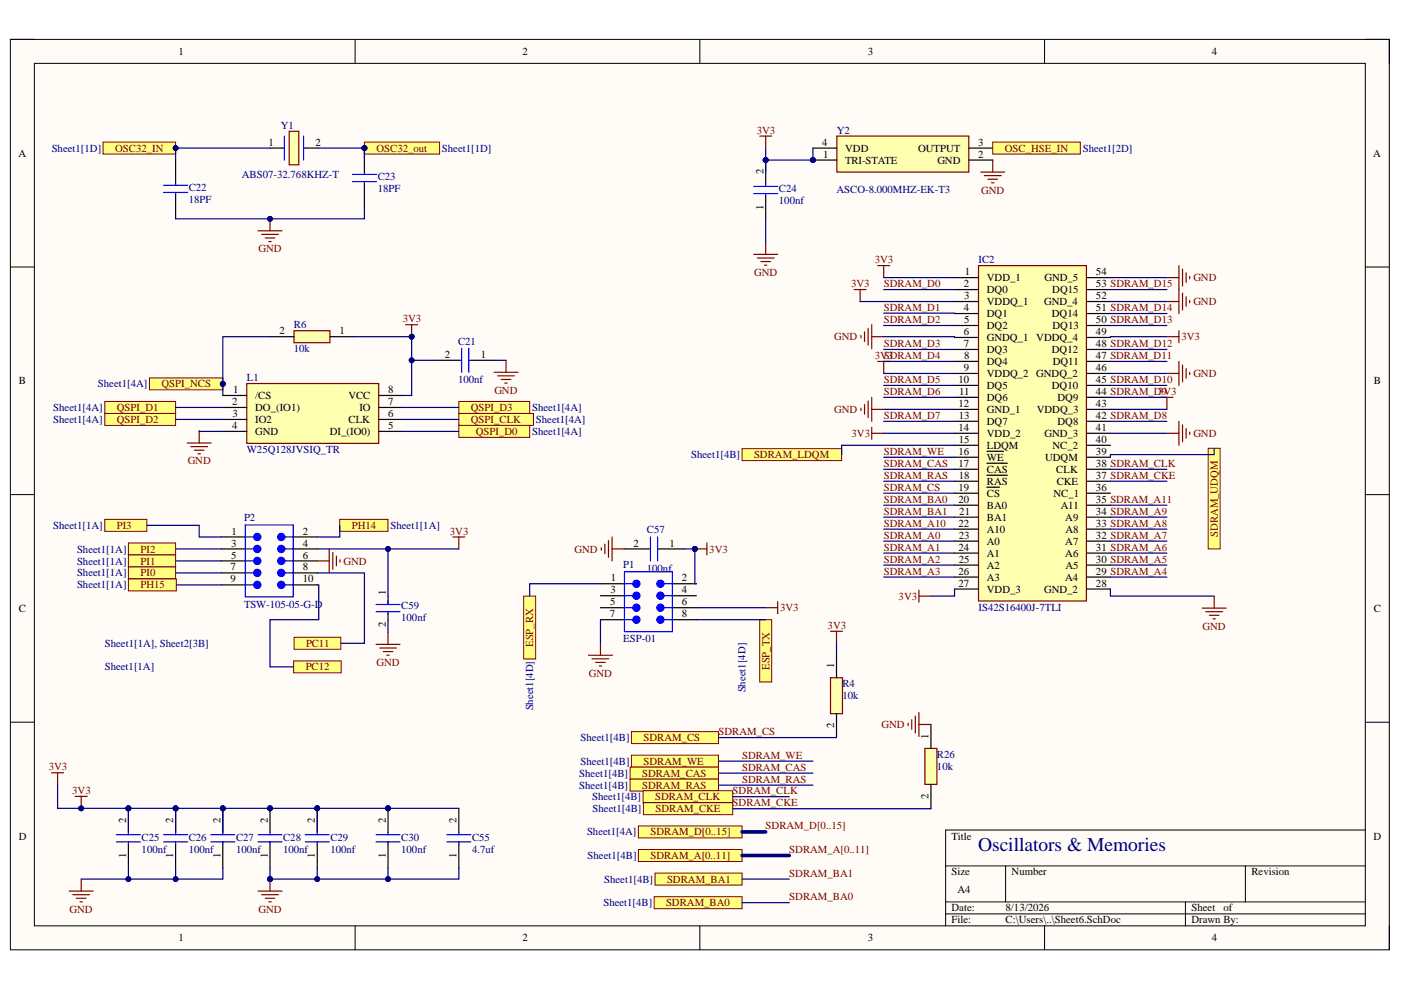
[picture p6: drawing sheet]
<svg xmlns="http://www.w3.org/2000/svg" width="297mm" height="210mm" viewBox="0 0 297 210" stroke-linecap="round" stroke-linejoin="round" font-family="sans-serif">
<defs><g id="words">
<text font-size="4.1" fill="#000080" x="207.4" y="180.5">Oscillators &amp; Memories</text>
<g font-size="2.3">
<text x="37.9" y="11.7">1</text>
<text x="110.8" y="11.7">2</text>
<text x="184" y="11.7">3</text>
<text x="256.9" y="11.7">4</text>
<text x="3.9" y="33.2">A</text>
<text x="56.9" y="30.9">1</text>
<text x="66.9" y="30.9">2</text>
<text x="174.3" y="30.9">4</text>
<text x="174.5" y="33.4">1</text>
<text x="179.2" y="34.7">TRI-STATE</text>
<text x="179.2" y="32.2">VDD</text>
<text x="194.6" y="32.2">OUTPUT</text>
<text x="198.7" y="34.7">GND</text>
<text x="207.4" y="33.4">2</text>
<text x="207.4" y="30.9">3</text>
<text x="291.2" y="33.2">A</text>
<text x="161.9" y="37" transform="rotate(-90 161.9 37)">2</text>
<text x="161.9" y="44.5" transform="rotate(-90 161.9 44.5)">1</text>
<text x="204.5" y="58.3">1</text>
<text x="209.2" y="59.6">VDD_1</text>
<text x="221.5" y="59.6">GND_5</text>
<text x="232.4" y="58.3">54</text>
<text x="204.4" y="60.9">2</text>
<text x="204.4" y="66">4</text>
<text x="204.5" y="63.4">3</text>
<text x="209.2" y="62.1">DQ0</text>
<text x="209.2" y="64.7">VDDQ_1</text>
<text x="221.4" y="64.7">GND_4</text>
<text x="223.1" y="62.1">DQ15</text>
<text x="232.4" y="60.9">53 SDRAM_D15</text>
<text x="232.4" y="63.4">52</text>
<text x="232.4" y="66">51 SDRAM_D14</text>
<text x="59.2" y="70.9">2</text>
<text x="72" y="70.9">1</text>
<text x="204.4" y="71">6</text>
<text x="204.4" y="68.5">5</text>
<text x="209.2" y="67.2">DQ1</text>
<text x="209.2" y="69.8">DQ2</text>
<text x="223" y="67.2">DQ14</text>
<text x="223.1" y="69.8">DQ13</text>
<text x="232.4" y="68.5">50 SDRAM_D13</text>
<text x="232.4" y="71">49</text>
<text x="94.3" y="75.9">2</text>
<text x="102" y="75.9">1</text>
<text x="204.4" y="73.6">7</text>
<text x="204.4" y="76.1">8</text>
<text x="209.2" y="72.3">GNDQ_1</text>
<text x="209.2" y="74.8">DQ3</text>
<text x="209.2" y="77.4">DQ4</text>
<text x="219.7" y="72.3">VDDQ_4</text>
<text x="223" y="74.8">DQ12</text>
<text x="223.2" y="77.4">DQ11</text>
<text x="232.4" y="73.6">48 SDRAM_D12</text>
<text x="232.4" y="76.1">47 SDRAM_D11</text>
<text x="4" y="81.5">B</text>
<text x="49.4" y="83.3">1</text>
<text x="82.3" y="83.3">8</text>
<text x="203.2" y="81.2">10</text>
<text x="203.4" y="83.7">11</text>
<text x="204.4" y="78.6">9</text>
<text x="209.2" y="79.9">VDDQ_2</text>
<text x="209.2" y="82.5">DQ5</text>
<text x="219.7" y="79.9">GNDQ_2</text>
<text x="223" y="82.5">DQ10</text>
<text x="232.4" y="78.6">46</text>
<text x="232.4" y="81.2">45 SDRAM_D10</text>
<text x="232.4" y="83.7">44 SDRAM_D9</text>
<text x="291.3" y="81.5">B</text>
<text x="49.2" y="85.9">2</text>
<text x="49.3" y="88.4">3</text>
<text x="54.1" y="84.6">/CS</text>
<text x="54.1" y="87.1">DO_(IO1)</text>
<text x="54.1" y="89.7">IO2</text>
<text x="73.9" y="84.6">VCC</text>
<text x="73.9" y="89.7">CLK</text>
<text x="76.2" y="87.1">IO</text>
<text x="82.3" y="85.9">7</text>
<text x="82.3" y="88.4">6</text>
<text x="203.2" y="86.3">12</text>
<text x="203.3" y="88.8">13</text>
<text x="209.2" y="85">DQ6</text>
<text x="209.2" y="87.5">GND_1</text>
<text x="219.8" y="87.5">VDDQ_3</text>
<text x="224.2" y="85">DQ9</text>
<text x="232.4" y="86.3">43</text>
<text x="232.4" y="88.8">42 SDRAM_D8</text>
<text x="49.2" y="90.9">4</text>
<text x="54.1" y="92.2">GND</text>
<text x="69.9" y="92.2">DI_(IO0)</text>
<text x="82.3" y="90.9">5</text>
<text x="203.2" y="91.4">14</text>
<text x="203.3" y="93.9">15</text>
<text x="209.2" y="90.1">DQ7</text>
<text x="209.2" y="92.6">VDD_2</text>
<text x="209.2" y="95.2">LDQM</text>
<text x="221.5" y="92.6">GND_3</text>
<text x="223.1" y="95.2">NC_2</text>
<text x="224.2" y="90.1">DQ8</text>
<text x="232.4" y="91.4">41</text>
<text x="232.4" y="93.9">40</text>
<text x="203.2" y="96.4">16</text>
<text x="203.2" y="99">17</text>
<text x="203.3" y="101.5">18</text>
<text x="209.2" y="97.7">WE</text>
<text x="209.2" y="100.2">CAS</text>
<text x="221.6" y="97.7">UDQM</text>
<text x="224" y="100.2">CLK</text>
<text x="232.4" y="96.4">39</text>
<text x="232.4" y="99">38 SDRAM_CLK</text>
<text x="232.4" y="101.5">37 SDRAM_CKE</text>
<text x="203.2" y="104.1">19</text>
<text x="203.2" y="106.6">20</text>
<text x="209.2" y="102.8">RAS</text>
<text x="209.2" y="105.3">CS</text>
<text x="209.2" y="107.9">BA0</text>
<text x="223.4" y="105.3">NC_1</text>
<text x="224" y="102.8">CKE</text>
<text x="224.9" y="107.9">A11</text>
<text x="232.4" y="104.1">36</text>
<text x="232.4" y="106.6">35 SDRAM_A11</text>
<text x="49.1" y="113.3">1</text>
<text x="64.2" y="113.3">2</text>
<text x="203.2" y="111.7">22</text>
<text x="203.4" y="109.1">21</text>
<text x="209.2" y="110.4">BA1</text>
<text x="209.2" y="112.9">A10</text>
<text x="225.9" y="110.4">A9</text>
<text x="225.9" y="112.9">A8</text>
<text x="232.4" y="109.1">34 SDRAM_A9</text>
<text x="232.4" y="111.7">33 SDRAM_A8</text>
<text x="49" y="118.4">5</text>
<text x="49" y="115.9">3</text>
<text x="64.2" y="118.4">6</text>
<text x="64.2" y="115.9">4</text>
<text x="134.3" y="115.9">2</text>
<text x="142" y="115.9">1</text>
<text x="203.2" y="116.7">24</text>
<text x="203.3" y="119.3">25</text>
<text x="203.3" y="114.2">23</text>
<text x="209.2" y="115.5">A0</text>
<text x="209.2" y="118">A1</text>
<text x="225.9" y="115.5">A7</text>
<text x="225.9" y="118">A6</text>
<text x="232.4" y="114.2">32 SDRAM_A7</text>
<text x="232.4" y="116.7">31 SDRAM_A6</text>
<text x="232.4" y="119.3">30 SDRAM_A5</text>
<text x="48.9" y="121">7</text>
<text x="48.9" y="123.5">9</text>
<text x="64.2" y="121">8</text>
<text x="64.2" y="123.5">10</text>
<text x="129.4" y="125.8">3</text>
<text x="129.5" y="123.2">1</text>
<text x="144.6" y="123.2">2</text>
<text x="144.6" y="125.8">4</text>
<text x="203.2" y="121.8">26</text>
<text x="203.2" y="124.4">27</text>
<text x="209.2" y="120.6">A2</text>
<text x="209.2" y="123.1">A3</text>
<text x="209.2" y="125.6">VDD_3</text>
<text x="221.4" y="125.6">GND_2</text>
<text x="225.8" y="123.1">A4</text>
<text x="225.9" y="120.6">A5</text>
<text x="232.4" y="121.8">29 SDRAM_A4</text>
<text x="232.4" y="124.4">28</text>
<text x="4" y="129.7">C</text>
<text x="81.8" y="126.1" transform="rotate(-90 81.8 126.1)">1</text>
<text x="129.3" y="130.9">7</text>
<text x="129.4" y="128.3">5</text>
<text x="144.6" y="128.3">6</text>
<text x="144.6" y="130.9">8</text>
<text x="291.3" y="129.7">C</text>
<text x="81.8" y="133" transform="rotate(-90 81.8 133)">2</text>
<text x="176.9" y="141.7" transform="rotate(-90 176.9 141.7)">1</text>
<text x="176.9" y="154.4" transform="rotate(-90 176.9 154.4)">2</text>
<text x="196.9" y="156.7" transform="rotate(-90 196.9 156.7)">1</text>
<text x="196.9" y="169.4" transform="rotate(-90 196.9 169.4)">2</text>
<text x="4" y="178">D</text>
<text x="26.7" y="174.4" transform="rotate(-90 26.7 174.4)">2</text>
<text x="36.7" y="174.4" transform="rotate(-90 36.7 174.4)">2</text>
<text x="46.7" y="174.4" transform="rotate(-90 46.7 174.4)">2</text>
<text x="56.8" y="174.4" transform="rotate(-90 56.8 174.4)">2</text>
<text x="66.8" y="174.4" transform="rotate(-90 66.8 174.4)">2</text>
<text x="81.8" y="174.4" transform="rotate(-90 81.8 174.4)">2</text>
<text x="96.8" y="174.4" transform="rotate(-90 96.8 174.4)">2</text>
<text x="201.7" y="178">Title</text>
<text x="291.2" y="178">D</text>
<text x="26.7" y="181.9" transform="rotate(-90 26.7 181.9)">1</text>
<text x="36.7" y="181.9" transform="rotate(-90 36.7 181.9)">1</text>
<text x="46.7" y="181.9" transform="rotate(-90 46.7 181.9)">1</text>
<text x="56.8" y="181.9" transform="rotate(-90 56.8 181.9)">1</text>
<text x="66.8" y="181.9" transform="rotate(-90 66.8 181.9)">1</text>
<text x="81.8" y="181.9" transform="rotate(-90 81.8 181.9)">1</text>
<text x="96.8" y="181.9" transform="rotate(-90 96.8 181.9)">1</text>
<text x="201.7" y="185.6">Size</text>
<text x="214.5" y="185.6">Number</text>
<text x="265.3" y="185.6">Revision</text>
<text x="203" y="189.4">A4</text>
<text x="201.7" y="193.2">Date:</text>
<text x="201.7" y="195.8">File:</text>
<text x="213.2" y="193.2">8/13/2026</text>
<text x="213.2" y="195.8">C:\Users\..\Sheet6.SchDoc</text>
<text x="252.6" y="193.2">Sheet</text>
<text x="252.6" y="195.8">Drawn By:</text>
<text x="259.4" y="193.2">of</text>
<text x="37.9" y="199.6">1</text>
<text x="110.8" y="199.6">2</text>
<text x="184" y="199.6">3</text>
<text x="256.9" y="199.6">4</text>
</g>
<g font-size="2.3" fill="#000080">
<text x="59.5" y="27.3">Y1</text>
<text x="177.4" y="28.4">Y2</text>
<text x="11" y="32.2">Sheet1[1D]</text>
<text x="93.7" y="32.2">Sheet1[1D]</text>
<text x="229.6" y="32.2">Sheet1[2D]</text>
<text x="40" y="40.5">C22</text>
<text x="51.3" y="37.8">ABS07-32.768KHZ-T</text>
<text x="80.1" y="38.2">C23</text>
<text x="80.1" y="40.8">18PF</text>
<text x="165.2" y="40.8">C24</text>
<text x="177.3" y="40.9">ASCO-8.000MHZ-EK-T3</text>
<text x="40" y="43.1">18PF</text>
<text x="165.2" y="43.3">100nf</text>
<text x="207.5" y="55.8">IC2</text>
<text x="62.3" y="69.6">R6</text>
<text x="62.3" y="74.7">10k</text>
<text x="97.1" y="73.1">C21</text>
<text x="20.8" y="82.2">Sheet1[4A]</text>
<text x="52.3" y="80.8">L1</text>
<text x="97.1" y="81.2">100nf</text>
<text x="11.3" y="87.1">Sheet1[4A]</text>
<text x="11.3" y="89.7">Sheet1[4A]</text>
<text x="112.8" y="87.1">Sheet1[4A]</text>
<text x="113.6" y="89.7">Sheet1[4A]</text>
<text x="112.8" y="92.2">Sheet1[4A]</text>
<text x="52.3" y="96">W25Q128JVSIQ_TR</text>
<text x="146.5" y="97.2">Sheet1[4B]</text>
<text x="11.3" y="112.1">Sheet1[1A]</text>
<text x="51.7" y="110.5">P2</text>
<text x="82.8" y="112.1">Sheet1[1A]</text>
<text x="137.1" y="113.1">C57</text>
<text x="16.3" y="117.2">Sheet1[1A]</text>
<text x="16.3" y="119.7">Sheet1[1A]</text>
<text x="16.3" y="122.2">Sheet1[1A]</text>
<text x="16.3" y="124.8">Sheet1[1A]</text>
<text x="132.2" y="120.4">P1</text>
<text x="137.1" y="121.2">100nf</text>
<text x="51.7" y="128.8">TSW-105-05-G-D</text>
<text x="85.1" y="129.2">C59</text>
<text x="85.1" y="131.7">100nf</text>
<text x="207.5" y="129.5">IS42S16400J-7TLI</text>
<text x="22.2" y="137.1">Sheet1[1A], Sheet2[3B]</text>
<text x="132.2" y="136.2">ESP-01</text>
<text x="22.2" y="142.1">Sheet1[1A]</text>
<text x="158.1" y="146.8" transform="rotate(-90 158.1 146.8)">Sheet1[4D]</text>
<text x="178.6" y="145.7">R4</text>
<text x="178.6" y="148.3">10k</text>
<text x="113.1" y="150.6" transform="rotate(-90 113.1 150.6)">Sheet1[4D]</text>
<text x="123.1" y="157.1">Sheet1[4B]</text>
<text x="198.7" y="160.7">R26</text>
<text x="122.8" y="164.7">Sheet1[4B]</text>
<text x="122.8" y="167.2">Sheet1[4B]</text>
<text x="123.1" y="162.1">Sheet1[4B]</text>
<text x="198.7" y="163.3">10k</text>
<text x="125.6" y="169.7">Sheet1[4B]</text>
<text x="125.6" y="172.2">Sheet1[4B]</text>
<text x="30" y="178.2">C25</text>
<text x="40" y="178.2">C26</text>
<text x="50" y="178.2">C27</text>
<text x="60" y="178.2">C28</text>
<text x="70.1" y="178.2">C29</text>
<text x="85.1" y="178.2">C30</text>
<text x="100.1" y="178.2">C55</text>
<text x="124.5" y="177.1">Sheet1[4A]</text>
<text x="30" y="180.8">100nf</text>
<text x="40" y="180.8">100nf</text>
<text x="50" y="180.8">100nf</text>
<text x="60" y="180.8">100nf</text>
<text x="70.1" y="180.8">100nf</text>
<text x="85.1" y="180.8">100nf</text>
<text x="100.1" y="180.8">4.7uf</text>
<text x="124.6" y="182.2">Sheet1[4B]</text>
<text x="128.1" y="187.1">Sheet1[4B]</text>
<text x="127.9" y="192.1">Sheet1[4B]</text>
</g>
<g font-size="2.3" fill="#800000">
<text x="160.5" y="28.4">3V3</text>
<text x="24.4" y="32.2">OSC32_IN</text>
<text x="79.8" y="32.2">OSC32_out</text>
<text x="213" y="32.2">OSC_HSE_IN</text>
<text x="208" y="41">GND</text>
<text x="54.8" y="53.5">GND</text>
<text x="159.9" y="58.5">GND</text>
<text x="185.5" y="55.8">3V3</text>
<text x="253" y="59.6">GND</text>
<text x="180.5" y="60.9">3V3</text>
<text x="187.4" y="60.9">SDRAM_D0</text>
<text x="187.4" y="65.9">SDRAM_D1</text>
<text x="253" y="64.7">GND</text>
<text x="85.4" y="68.3">3V3</text>
<text x="187.4" y="68.5">SDRAM_D2</text>
<text x="176.9" y="72.1">GND</text>
<text x="185.5" y="76.1">3V3</text>
<text x="187.4" y="73.6">SDRAM_D3</text>
<text x="187.4" y="76.1">SDRAM_D4</text>
<text x="250.5" y="72.1">3V3</text>
<text x="34.2" y="82.2">QSPI_NCS</text>
<text x="104.8" y="83.5">GND</text>
<text x="187.4" y="81.2">SDRAM_D5</text>
<text x="187.4" y="83.7">SDRAM_D6</text>
<text x="245.5" y="83.7">3V3</text>
<text x="253" y="79.9">GND</text>
<text x="24.7" y="87.1">QSPI_D1</text>
<text x="24.7" y="89.7">QSPI_D2</text>
<text x="99.8" y="87.1">QSPI_D3</text>
<text x="99.8" y="89.7">QSPI_CLK</text>
<text x="176.9" y="87.5">GND</text>
<text x="187.4" y="88.8">SDRAM_D7</text>
<text x="100.9" y="92.2">QSPI_D0</text>
<text x="180.5" y="92.6">3V3</text>
<text x="253" y="92.6">GND</text>
<text x="39.8" y="98.5">GND</text>
<text x="159.9" y="97.2">SDRAM_LDQM</text>
<text x="187.4" y="101.5">SDRAM_RAS</text>
<text x="187.4" y="99">SDRAM_CAS</text>
<text x="187.4" y="96.4">SDRAM_WE</text>
<text x="187.4" y="106.6">SDRAM_BA0</text>
<text x="187.4" y="104.1">SDRAM_CS</text>
<text x="24.7" y="112.1">PI3</text>
<text x="74.6" y="112.1">PH14</text>
<text x="95.4" y="113.3">3V3</text>
<text x="187.4" y="111.7">SDRAM_A10</text>
<text x="187.4" y="109.1">SDRAM_BA1</text>
<text x="258.2" y="113.9" transform="rotate(-90 258.2 113.9)">SDRAM_UDQM</text>
<text x="29.8" y="117.2">PI2</text>
<text x="29.8" y="119.7">PI1</text>
<text x="72.8" y="119.7">GND</text>
<text x="121.8" y="117.2">GND</text>
<text x="150.4" y="117.2">3V3</text>
<text x="187.4" y="114.2">SDRAM_A0</text>
<text x="187.4" y="116.7">SDRAM_A1</text>
<text x="187.4" y="119.3">SDRAM_A2</text>
<text x="29.8" y="122.2">PI0</text>
<text x="29.8" y="124.8">PH15</text>
<text x="187.4" y="121.8">SDRAM_A3</text>
<text x="165.4" y="129.6">3V3</text>
<text x="190.5" y="127.1">3V3</text>
<text x="64.9" y="137.1">PC11</text>
<text x="113.1" y="137.2" transform="rotate(-90 113.1 137.2)">ESP_RX</text>
<text x="175.5" y="133.3">3V3</text>
<text x="255" y="133.5">GND</text>
<text x="64.8" y="142.1">PC12</text>
<text x="79.8" y="141.2">GND</text>
<text x="124.9" y="143.5">GND</text>
<text x="163.1" y="142" transform="rotate(-90 163.1 142)">ESP_TX</text>
<text x="152.3" y="155.9">SDRAM_CS</text>
<text x="186.9" y="154.3">GND</text>
<text x="136.4" y="157.1">SDRAM_CS</text>
<text x="157.3" y="160.9">SDRAM_WE</text>
<text x="10.3" y="163.3">3V3</text>
<text x="136.1" y="164.7">SDRAM_CAS</text>
<text x="136.1" y="167.2">SDRAM_RAS</text>
<text x="136.4" y="162.1">SDRAM_WE</text>
<text x="157.3" y="166">SDRAM_RAS</text>
<text x="157.3" y="163.4">SDRAM_CAS</text>
<text x="15.3" y="168.3">3V3</text>
<text x="138.9" y="169.7">SDRAM_CLK</text>
<text x="139" y="172.2">SDRAM_CKE</text>
<text x="155.3" y="171">SDRAM_CKE</text>
<text x="155.3" y="168.4">SDRAM_CLK</text>
<text x="137.9" y="177.1">SDRAM_D[0..15]</text>
<text x="162.3" y="175.9">SDRAM_D[0..15]</text>
<text x="137.9" y="182.2">SDRAM_A[0..11]</text>
<text x="167.4" y="185.9">SDRAM_BA1</text>
<text x="167.4" y="180.9">SDRAM_A[0..11]</text>
<text x="141.4" y="187.1">SDRAM_BA1</text>
<text x="167.4" y="190.9">SDRAM_BA0</text>
<text x="14.8" y="193.5">GND</text>
<text x="54.8" y="193.5">GND</text>
<text x="141.2" y="192.1">SDRAM_BA0</text>
</g>
</g></defs>
<path d="M2.2 8.4h292.4v193h-292.4z" fill-rule="evenodd" fill="#fffcf8"/>
<path d="M2.2 8.4h292.4v193h-292.4z" fill="none" stroke="#000" stroke-width=".21"/>
<path d="M7.3 13.4h282.2v182.9h-282.2z" fill-rule="evenodd" fill="#fffcf8"/>
<g fill="none" stroke="#000" stroke-width=".21">
<path d="M2.2 8.4h5.1M7.3 13.4h282.2v182.9h-282.2zM75.3 8.4v5M148.4 8.4v5M221.5 8.4v5M289.5 8.4h5.1v5M2.2 56.6h5.1M289.5 56.6h5.1M2.2 104.9h5.1M289.5 104.9h5.1M2.2 153.1h5.1M289.5 153.1h5.1"/>
<path d="M289.5 176h-89v20.3M75.3 196.3v5.1M148.4 196.3v5.1M200.5 183.6h89M200.5 191.2h89M200.5 193.8h89M213.2 183.6v7.6M221.5 196.3v5.1M251.3 191.2v5.1M264 183.6v7.6M294.6 196.3v5.1"/>
</g>
<path d="M61.3 27.8h2v7.1h-2z" fill-rule="evenodd" fill="#ffffb0"/>
<path d="M61.3 27.8h2v7.1h-2z" fill="none" stroke="#800000" stroke-width=".25"/>
<path d="M57.2 31.4h2.6M64.9 31.4h2.5" fill="none" stroke="#000" stroke-width=".25"/>
<path d="M59.8 31.4h.5M60.3 28.9v5M64.4 28.9v5M64.4 31.4h.5" fill="none" stroke="#00f" stroke-width=".25"/>
<circle cx="172.3" cy="33.9" r=".51" fill="#000080"/>
<circle cx="172.3" cy="33.9" r=".51" fill="none" stroke="#000080" stroke-width=".21"/>
<path d="M177.4 28.9h28v7.6h-28z" fill-rule="evenodd" fill="#ffffb0"/>
<path d="M177.4 28.9h28v7.6h-28z" fill="none" stroke="#800000" stroke-width=".25"/>
<path d="M172.4 33.9h5" fill="none" stroke="#000" stroke-width=".25"/>
<circle cx="172.3" cy="33.9" r=".51" fill="#000080"/>
<circle cx="172.3" cy="33.9" r=".51" fill="none" stroke="#000080" stroke-width=".21"/>
<path d="M172.4 31.4h5M205.4 33.9h5.1M205.4 31.4h5.1" fill="none" stroke="#000" stroke-width=".25"/>
<path d="M207.5 56.3h22.8v71.1h-22.8z" fill-rule="evenodd" fill="#ffffb0"/>
<path d="M207.5 56.3h22.8v71.1h-22.8z" fill="none" stroke="#800000" stroke-width=".25"/>
<g fill="none" stroke="#000" stroke-width=".25">
<path d="M202.4 58.9h5.1M230.3 58.9h5.1M202.4 61.4h5.1M202.4 63.9h5.1M202.4 66.5h5.1M202.4 69h5.1M202.4 71.5h5.1M202.4 74.1h5.1M202.4 76.6h5.1M202.4 79.2h5.1M230.3 61.4h5.1M230.3 63.9h5.1"/>
<path d="M230.3 66.5h5.1M230.3 69h5.1M230.3 71.5h5.1M230.3 74.1h5.1M230.3 76.6h5.1M230.3 79.2h5.1M202.4 81.7h5.1M202.4 84.2h5.1M202.4 86.8h5.1M202.4 89.3h5.1M202.4 91.9h5.1M202.4 94.4h5.1"/>
<path d="M202.4 97h5.1M202.4 99.5h5.1M209.2 95.7h3.6M209.2 98.2h4.4M230.3 81.7h5.1M230.3 84.2h5.1M230.3 86.8h5.1M230.3 89.3h5.1M230.3 91.9h5.1M230.3 94.4h5.1M230.3 97h5.1M230.3 99.5h5.1"/>
<path d="M202.4 102h5.1M202.4 104.6h5.1M202.4 107.1h5.1M202.4 109.7h5.1M202.4 112.2h5.1M202.4 114.7h5.1M202.4 117.3h5.1M202.4 119.8h5.1M209.2 100.8h4.4M209.2 103.3h2.7M230.3 102h5.1M230.3 104.6h5.1"/>
<path d="M230.3 107.1h5.1M230.3 109.7h5.1M230.3 112.2h5.1M230.3 114.7h5.1M230.3 117.3h5.1M230.3 119.8h5.1M202.4 122.4h5.1M202.4 124.9h5.1M230.3 122.4h5.1M230.3 124.9h5.1"/>
</g>
<path d="M138.9 185.1h18.4v2.6h-18.4z" fill-rule="evenodd" fill="#ffff80"/>
<path d="M138.9 185.1h18.4v2.6h-18.4z" fill="none" stroke="#800000" stroke-width=".21"/>
<path d="M138.7 190.1h18.6v2.6h-18.6z" fill-rule="evenodd" fill="#ffff80"/>
<path d="M138.7 190.1h18.6v2.6h-18.6z" fill="none" stroke="#800000" stroke-width=".21"/>
<path d="M133.9 160.1h18.4v2.6h-18.4z" fill-rule="evenodd" fill="#ffff80"/>
<path d="M133.9 160.1h18.4v2.6h-18.4z" fill="none" stroke="#800000" stroke-width=".21"/>
<path d="M133.6 162.7h18.7v2.5h-18.7z" fill-rule="evenodd" fill="#ffff80"/>
<path d="M133.6 162.7h18.7v2.5h-18.7z" fill="none" stroke="#800000" stroke-width=".21"/>
<path d="M133.6 165.2h18.7v2.5h-18.7z" fill-rule="evenodd" fill="#ffff80"/>
<path d="M133.6 165.2h18.7v2.5h-18.7z" fill="none" stroke="#800000" stroke-width=".21"/>
<path d="M157.3 95.1h21.1v2.6h-21.1z" fill-rule="evenodd" fill="#ffff80"/>
<path d="M157.3 95.1h21.1v2.6h-21.1z" fill="none" stroke="#800000" stroke-width=".21"/>
<path d="M256.2 95h2.5v21.4h-2.5z" fill-rule="evenodd" fill="#ffff80"/>
<path d="M256.2 95h2.5v21.4h-2.5z" fill="none" stroke="#800000" stroke-width=".21"/>
<path d="M136.3 167.7h19.1v2.5h-19.1z" fill-rule="evenodd" fill="#ffff80"/>
<path d="M136.3 167.7h19.1v2.5h-19.1z" fill="none" stroke="#800000" stroke-width=".21"/>
<path d="M136.4 170.2h19v2.5h-19z" fill-rule="evenodd" fill="#ffff80"/>
<path d="M136.4 170.2h19v2.5h-19z" fill="none" stroke="#800000" stroke-width=".21"/>
<path d="M133.9 155.1h18.4v2.6h-18.4z" fill-rule="evenodd" fill="#ffff80"/>
<path d="M133.9 155.1h18.4v2.6h-18.4z" fill="none" stroke="#800000" stroke-width=".21"/>
<path d="M135.3 175.1h22v2.6h-22z" fill-rule="evenodd" fill="#ffff80"/>
<path d="M135.3 175.1h22v2.6h-22z" fill="none" stroke="#800000" stroke-width=".21"/>
<path d="M135.3 180.1h22v2.6h-22z" fill-rule="evenodd" fill="#ffff80"/>
<path d="M135.3 180.1h22v2.6h-22z" fill="none" stroke="#800000" stroke-width=".21"/>
<path d="M10.9 163.8h2.6M12.2 163.8v2.6M14.7 188.9h5.1M15.4 189.7h3.6M16.2 190.4h2M17 191.2h.5M17.2 186.4v2.5M54.7 188.9h5.1M55.5 189.7h3.5M56.2 190.4h2.1M57 191.2h.5M57.2 186.4v2.5" fill="none" stroke="#800000" stroke-width=".25"/>
<circle cx="57.3" cy="186.4" r=".51" fill="#000080"/>
<circle cx="57.3" cy="186.4" r=".51" fill="none" stroke="#000080" stroke-width=".21"/>
<path d="M15.9 168.8h2.6M17.2 168.8v2.6" fill="none" stroke="#800000" stroke-width=".25"/>
<circle cx="17.2" cy="171.4" r=".51" fill="#000080"/>
<circle cx="17.2" cy="171.4" r=".51" fill="none" stroke="#000080" stroke-width=".21"/>
<path d="M54.7 48.9h5.1M55.5 49.7h3.5M56.2 50.5h2.1M57 51.2h.5M57.2 46.4v2.5" fill="none" stroke="#800000" stroke-width=".25"/>
<circle cx="57.2" cy="46.4" r=".51" fill="#000080"/>
<circle cx="57.2" cy="46.4" r=".51" fill="none" stroke="#000080" stroke-width=".21"/>
<path d="M21.8 30.1h15.4v2.6h-15.4z" fill-rule="evenodd" fill="#ffff80"/>
<path d="M21.8 30.1h15.4v2.6h-15.4z" fill="none" stroke="#800000" stroke-width=".21"/>
<circle cx="37.2" cy="31.4" r=".51" fill="#000080"/>
<circle cx="37.2" cy="31.4" r=".51" fill="none" stroke="#000080" stroke-width=".21"/>
<path d="M77.3 30.1h15.9v2.6h-15.9z" fill-rule="evenodd" fill="#ffff80"/>
<path d="M77.3 30.1h15.9v2.6h-15.9z" fill="none" stroke="#800000" stroke-width=".21"/>
<circle cx="77.3" cy="31.4" r=".51" fill="#000080"/>
<circle cx="77.3" cy="31.4" r=".51" fill="none" stroke="#000080" stroke-width=".21"/>
<path d="M210.5 30.1h18.6v2.6h-18.6z" fill-rule="evenodd" fill="#ffff80"/>
<path d="M210.5 30.1h18.6v2.6h-18.6z" fill="none" stroke="#800000" stroke-width=".21"/>
<path d="M161.1 28.9h2.5M162.3 28.9v2.5M207.9 36.5h5.1M208.7 37.2h3.6M209.5 38h2M210.2 38.8h.5M210.5 33.9v2.6M159.8 53.9h5.1M160.6 54.7h3.5M161.3 55.5h2.1M162.1 56.2h.5M162.3 51.4v2.5" fill="none" stroke="#800000" stroke-width=".25"/>
<path d="M140.8 126.3h1.8" fill="none" stroke="#00f" stroke-width=".25"/>
<circle cx="140" cy="126.3" r=".76" fill="#00f"/>
<g fill="none" stroke="#00f" stroke-width=".25">
<path d="M140.8 123.8h1.8"/>
<circle cx="140" cy="126.3" r=".76"/>
</g>
<circle cx="140" cy="123.8" r=".76" fill="#00f"/>
<g fill="none" stroke="#00f" stroke-width=".25">
<path d="M140.8 128.8h1.8"/>
<circle cx="140" cy="123.8" r=".76"/>
</g>
<path d="M127.3 126.3h5.1M127.3 123.8h5.1M142.6 123.8h5" fill="none" stroke="#000" stroke-width=".25"/>
<circle cx="140" cy="128.8" r=".76" fill="#00f"/>
<g fill="none" stroke="#00f" stroke-width=".25">
<path d="M140.8 131.4h1.8"/>
<circle cx="140" cy="128.8" r=".76"/>
</g>
<path d="M127.3 128.8h5.1M127.3 131.4h5.1M142.6 128.8h5M142.6 126.3h5M142.6 131.4h5" fill="none" stroke="#000" stroke-width=".25"/>
<circle cx="140" cy="131.4" r=".76" fill="#00f"/>
<g fill="none" stroke="#00f" stroke-width=".25">
<path d="M132.4 128.8h1.8"/>
<circle cx="140" cy="131.4" r=".76"/>
</g>
<circle cx="134.9" cy="128.8" r=".76" fill="#00f"/>
<g fill="none" stroke="#00f" stroke-width=".25">
<path d="M132.4 131.4h1.8"/>
<circle cx="134.9" cy="128.8" r=".76"/>
</g>
<circle cx="134.9" cy="131.4" r=".76" fill="#00f"/>
<g fill="none" stroke="#00f" stroke-width=".25">
<path d="M132.4 126.3h1.8"/>
<circle cx="134.9" cy="131.4" r=".76"/>
</g>
<circle cx="134.9" cy="126.3" r=".76" fill="#00f"/>
<g fill="none" stroke="#00f" stroke-width=".25">
<path d="M132.4 123.8h1.8"/>
<circle cx="134.9" cy="126.3" r=".76"/>
</g>
<circle cx="134.9" cy="123.8" r=".76" fill="#00f"/>
<g fill="none" stroke="#00f" stroke-width=".25">
<path d="M132.4 121.2h10.2v12.7h-10.2z"/>
<circle cx="134.9" cy="123.8" r=".76"/>
</g>
<path d="M147.3 116.4h2.6M149.9 115.1v2.6" fill="none" stroke="#800000" stroke-width=".25"/>
<circle cx="147.3" cy="116.4" r=".51" fill="#000080"/>
<circle cx="147.3" cy="116.4" r=".51" fill="none" stroke="#000080" stroke-width=".21"/>
<path d="M124.8 138.9h5M125.5 139.7h3.6M127.3 136.4v2.5M162.3 128.8h2.6M164.9 127.6v2.5M126.3 140.5h2M127.1 141.2h.5" fill="none" stroke="#800000" stroke-width=".25"/>
<path d="M111 126.4h2.6v13.3h-2.6z" fill-rule="evenodd" fill="#ffff80"/>
<path d="M111 126.4h2.6v13.3h-2.6z" fill="none" stroke="#800000" stroke-width=".21"/>
<path d="M161.1 131.4h2.5v13.2h-2.5z" fill-rule="evenodd" fill="#ffff80"/>
<path d="M161.1 131.4h2.5v13.2h-2.5z" fill="none" stroke="#800000" stroke-width=".21"/>
<path d="M127.5 116.1v.5M128.2 115.4v2M129 114.6v3.6M129.8 113.9v5M129.8 116.4h2.5" fill="none" stroke="#800000" stroke-width=".25"/>
<path d="M27.2 115.1h10v2.6h-10z" fill-rule="evenodd" fill="#ffff80"/>
<path d="M27.2 115.1h10v2.6h-10z" fill="none" stroke="#800000" stroke-width=".21"/>
<path d="M27.2 117.7h10v2.5h-10z" fill-rule="evenodd" fill="#ffff80"/>
<path d="M27.2 117.7h10v2.5h-10z" fill="none" stroke="#800000" stroke-width=".21"/>
<path d="M27.2 120.2h10v2.5h-10z" fill-rule="evenodd" fill="#ffff80"/>
<path d="M27.2 120.2h10v2.5h-10z" fill="none" stroke="#800000" stroke-width=".21"/>
<path d="M27.2 122.7h10.2v2.6h-10.2z" fill-rule="evenodd" fill="#ffff80"/>
<path d="M27.2 122.7h10.2v2.6h-10.2z" fill="none" stroke="#800000" stroke-width=".21"/>
<path d="M72 110.1h10.3v2.6h-10.3z" fill-rule="evenodd" fill="#ffff80"/>
<path d="M72 110.1h10.3v2.6h-10.3z" fill="none" stroke="#800000" stroke-width=".21"/>
<path d="M22.2 110.1h8.9v2.6h-8.9z" fill-rule="evenodd" fill="#ffff80"/>
<path d="M22.2 110.1h8.9v2.6h-8.9z" fill="none" stroke="#800000" stroke-width=".21"/>
<path d="M96 113.9h2.6M97.3 113.9v2.5M79.7 136.6h5.1M80.5 137.4h3.6M81.3 138.2h2M82 138.9h.5M82.3 134.1v2.5" fill="none" stroke="#800000" stroke-width=".25"/>
<path d="M62.3 140.1h10v2.6h-10z" fill-rule="evenodd" fill="#ffff80"/>
<path d="M62.3 140.1h10v2.6h-10z" fill="none" stroke="#800000" stroke-width=".21"/>
<path d="M62.4 135.1h9.9v2.6h-9.9z" fill-rule="evenodd" fill="#ffff80"/>
<path d="M62.4 135.1h9.9v2.6h-9.9z" fill="none" stroke="#800000" stroke-width=".21"/>
<path d="M46.9 113.9h5.1M46.9 118.9h5.1M46.9 116.4h5.1M62.2 113.9h5.1M62.2 118.9h5.1M62.2 116.4h5.1M46.9 121.5h5.1M46.9 124h5.1M62.2 121.5h5.1M62.2 124h5.1" fill="none" stroke="#000" stroke-width=".25"/>
<path d="M52 113.9h1.8" fill="none" stroke="#00f" stroke-width=".25"/>
<circle cx="54.5" cy="113.8" r=".76" fill="#00f"/>
<g fill="none" stroke="#00f" stroke-width=".25">
<path d="M52 111.3h10.2v15.2h-10.2zM60.4 113.9h1.8"/>
<circle cx="54.5" cy="113.8" r=".76"/>
</g>
<circle cx="59.6" cy="113.8" r=".76" fill="#00f"/>
<g fill="none" stroke="#00f" stroke-width=".25">
<path d="M52 116.4h1.8M52 118.9h1.8M60.4 116.4h1.8M60.4 118.9h1.8M52 121.5h1.8M60.4 121.5h1.8"/>
<circle cx="59.6" cy="113.8" r=".76"/>
</g>
<circle cx="54.5" cy="116.4" r=".76" fill="#00f"/>
<circle cx="54.5" cy="116.4" r=".76" fill="none" stroke="#00f" stroke-width=".25"/>
<circle cx="59.6" cy="116.4" r=".76" fill="#00f"/>
<circle cx="59.6" cy="116.4" r=".76" fill="none" stroke="#00f" stroke-width=".25"/>
<circle cx="54.5" cy="118.9" r=".76" fill="#00f"/>
<circle cx="54.5" cy="118.9" r=".76" fill="none" stroke="#00f" stroke-width=".25"/>
<circle cx="59.6" cy="118.9" r=".76" fill="#00f"/>
<circle cx="59.6" cy="118.9" r=".76" fill="none" stroke="#00f" stroke-width=".25"/>
<circle cx="54.5" cy="121.5" r=".76" fill="#00f"/>
<circle cx="54.5" cy="121.5" r=".76" fill="none" stroke="#00f" stroke-width=".25"/>
<circle cx="59.6" cy="121.5" r=".76" fill="#00f"/>
<g fill="none" stroke="#00f" stroke-width=".25">
<path d="M52 124h1.8M60.4 124h1.8"/>
<circle cx="59.6" cy="121.5" r=".76"/>
</g>
<circle cx="54.5" cy="124" r=".76" fill="#00f"/>
<circle cx="54.5" cy="124" r=".76" fill="none" stroke="#00f" stroke-width=".25"/>
<circle cx="59.6" cy="124" r=".76" fill="#00f"/>
<g fill="none" stroke="#00f" stroke-width=".25">
<path d="M79.7 128.2h5.1M79.7 129.7h5.1M82.3 127.4v.8M82.3 129.9v.3"/>
<circle cx="59.6" cy="124" r=".76"/>
</g>
<path d="M67.3 118.9h2.5M69.8 116.4v5.1M70.6 117.2v3.5M71.3 117.9v2M72.1 118.7v.5" fill="none" stroke="#800000" stroke-width=".25"/>
<path d="M82.3 126.4v1.8M82.3 129.9v1.6" fill="none" stroke="#000" stroke-width=".25"/>
<circle cx="162.3" cy="33.9" r=".51" fill="#000080"/>
<circle cx="162.3" cy="33.9" r=".51" fill="none" stroke="#000080" stroke-width=".21"/>
<path d="M162.3 33.9v5.1M162.3 41.6v5" fill="none" stroke="#000" stroke-width=".25"/>
<circle cx="162.3" cy="33.9" r=".51" fill="#000080"/>
<circle cx="162.3" cy="33.9" r=".51" fill="none" stroke="#000080" stroke-width=".21"/>
<path d="M159.8 39.5h5.1M162.3 39v.5M159.8 41h5.1M162.3 41v.6M137.4 116.4h.5M137.9 113.9v5M139.4 113.9v5M139.4 116.4h.5" fill="none" stroke="#00f" stroke-width=".25"/>
<path d="M132.3 116.4h5.1M139.9 116.4h5.1" fill="none" stroke="#000" stroke-width=".25"/>
<circle cx="27.2" cy="171.4" r=".51" fill="#000080"/>
<circle cx="27.2" cy="171.4" r=".51" fill="none" stroke="#000080" stroke-width=".21"/>
<path d="M27.2 171.4v5.1M27.2 179v5.1" fill="none" stroke="#000" stroke-width=".25"/>
<circle cx="27.2" cy="171.4" r=".51" fill="#000080"/>
<circle cx="27.2" cy="171.4" r=".51" fill="none" stroke="#000080" stroke-width=".21"/>
<path d="M24.7 178.5h5.1M24.7 177h5.1M27.2 176.5v.5M27.2 178.5v.5" fill="none" stroke="#00f" stroke-width=".25"/>
<circle cx="37.2" cy="171.4" r=".51" fill="#000080"/>
<circle cx="37.2" cy="171.4" r=".51" fill="none" stroke="#000080" stroke-width=".21"/>
<path d="M37.2 171.4v5.1M37.2 179v5.1" fill="none" stroke="#000" stroke-width=".25"/>
<circle cx="37.2" cy="171.4" r=".51" fill="#000080"/>
<circle cx="37.2" cy="171.4" r=".51" fill="none" stroke="#000080" stroke-width=".21"/>
<path d="M34.7 178.5h5.1M34.7 177h5.1M37.2 176.5v.5M37.2 178.5v.5" fill="none" stroke="#00f" stroke-width=".25"/>
<circle cx="47.2" cy="171.4" r=".51" fill="#000080"/>
<circle cx="47.2" cy="171.4" r=".51" fill="none" stroke="#000080" stroke-width=".21"/>
<path d="M47.2 171.4v5.1M47.2 179v5.1" fill="none" stroke="#000" stroke-width=".25"/>
<circle cx="47.2" cy="171.4" r=".51" fill="#000080"/>
<circle cx="47.2" cy="171.4" r=".51" fill="none" stroke="#000080" stroke-width=".21"/>
<path d="M44.7 178.5h5.1M44.7 177h5.1M47.2 176.5v.5M47.2 178.5v.5" fill="none" stroke="#00f" stroke-width=".25"/>
<circle cx="57.2" cy="171.4" r=".51" fill="#000080"/>
<circle cx="57.2" cy="171.4" r=".51" fill="none" stroke="#000080" stroke-width=".21"/>
<path d="M57.2 171.4v5.1M57.2 179v5.1" fill="none" stroke="#000" stroke-width=".25"/>
<circle cx="57.2" cy="171.4" r=".51" fill="#000080"/>
<circle cx="57.2" cy="171.4" r=".51" fill="none" stroke="#000080" stroke-width=".21"/>
<path d="M54.7 178.5h5.1M54.7 177h5.1M57.2 176.5v.5M57.2 178.5v.5" fill="none" stroke="#00f" stroke-width=".25"/>
<circle cx="67.3" cy="171.4" r=".51" fill="#000080"/>
<circle cx="67.3" cy="171.4" r=".51" fill="none" stroke="#000080" stroke-width=".21"/>
<path d="M67.3 171.4v5.1M67.3 179v5.1" fill="none" stroke="#000" stroke-width=".25"/>
<circle cx="67.3" cy="171.4" r=".51" fill="#000080"/>
<circle cx="67.3" cy="171.4" r=".51" fill="none" stroke="#000080" stroke-width=".21"/>
<path d="M64.7 178.5h5.1M64.7 177h5.1M67.3 176.5v.5M67.3 178.5v.5" fill="none" stroke="#00f" stroke-width=".25"/>
<circle cx="82.3" cy="171.4" r=".51" fill="#000080"/>
<circle cx="82.3" cy="171.4" r=".51" fill="none" stroke="#000080" stroke-width=".21"/>
<path d="M82.3 171.4v5.1M82.3 179v5.1" fill="none" stroke="#000" stroke-width=".25"/>
<circle cx="82.3" cy="171.4" r=".51" fill="#000080"/>
<circle cx="82.3" cy="171.4" r=".51" fill="none" stroke="#000080" stroke-width=".21"/>
<path d="M79.7 178.5h5.1M79.7 177h5.1M82.3 176.5v.5M82.3 178.5v.5" fill="none" stroke="#00f" stroke-width=".25"/>
<circle cx="77.3" cy="31.4" r=".51" fill="#000080"/>
<circle cx="77.3" cy="31.4" r=".51" fill="none" stroke="#000080" stroke-width=".21"/>
<path d="M74.7 38.5h5.1M74.7 37h5.1M77.3 36.5v.5M77.3 38.5v.5" fill="none" stroke="#00f" stroke-width=".25"/>
<path d="M77.3 31.4v5.1M77.3 39v5.1" fill="none" stroke="#000" stroke-width=".25"/>
<circle cx="77.3" cy="31.4" r=".51" fill="#000080"/>
<circle cx="77.3" cy="31.4" r=".51" fill="none" stroke="#000080" stroke-width=".21"/>
<path d="M34.7 39.3h5.1M37.2 38.8v.5M34.7 40.8h5.1M37.2 40.8v.5M94.7 178.5h5.1M94.7 177h5.1M97.3 176.5v.5M97.3 178.5v.5" fill="none" stroke="#00f" stroke-width=".25"/>
<path d="M37.2 33.7v5.1M37.2 41.3v5.1M97.3 171.4v5.1M97.3 179v5.1" fill="none" stroke="#000" stroke-width=".25"/>
<g fill="none" stroke="#800000" stroke-width=".25">
<path d="M186.1 56.3h2.5M187.4 56.3v2.6M247.4 58.9h2.6M250 56.3v10.2M250.7 57.1v3.5M251.5 57.8v2.1M252.2 58.6v.5M181.1 61.4h2.5M182.4 61.4v2.5M182.5 71.1v.5M183.3 70.4v2M184.1 69.6v3.6"/>
<path d="M184.8 68.9v5M184.8 71.4h2.6M186.1 76.6h2.5M187.4 76.6v2.6M247.4 71.4h2.6M247.4 79.2h2.6M247.4 63.9h2.6M250 70.1v2.6M250 76.6v5.1M250.7 62.2v3.5M250.7 77.4v3.6M251.5 62.9v2"/>
<path d="M251.5 78.2v2M252.2 63.7v.5M252.2 78.9v.5M182.5 86.5v.5M183.3 85.8v2M184.1 85v3.6M184.8 84.2v5.1M184.8 90.6v2.5M184.8 91.9h2.6M184.8 86.8h2.6M246.1 84.2h2.6M247.4 91.9h2.6"/>
<path d="M247.4 84.2v2.6M250 89.3v5.1M250.7 90.1v3.6M251.5 90.9v2M252.2 91.6v.5M194.8 125.1v2.6M194.8 126.4h2.6M254.9 128.9h5.1M255.6 129.7h3.6M256.4 130.5h2M257.2 131.2h.5M257.4 126.4v2.5"/>
</g>
<path d="M176.1 143.7h2.5v7.6h-2.5z" fill-rule="evenodd" fill="#ffffb0"/>
<path d="M176.1 133.8h2.5M177.4 133.8v2.6M176.1 143.7h2.5v7.6h-2.5z" fill="none" stroke="#800000" stroke-width=".25"/>
<path d="M177.4 138.6v5.1M177.4 151.3v5.1" fill="none" stroke="#000" stroke-width=".25"/>
<path d="M196.1 158.7h2.5v7.6h-2.5z" fill-rule="evenodd" fill="#ffffb0"/>
<path d="M192.5 153.4v.5M193.3 152.6v2M194.1 151.8v3.6M194.8 151.1v5.1M194.8 153.6h2.6M196.1 158.7h2.5v7.6h-2.5z" fill="none" stroke="#800000" stroke-width=".25"/>
<path d="M197.4 153.6v5.1M197.4 166.3v5.1" fill="none" stroke="#000" stroke-width=".25"/>
<g fill="none" stroke="#000080" stroke-width=".25">
<path d="M57.2 31.4h-20v2.3M187.4 58.9h15M235.4 58.9h12M182.4 63.9h20M187.4 66.4l15 .1M187.4 71.4h15v.1M187.4 61.4h15M187.4 69h15M187.4 74.1h15M187.4 76.6h15M187.4 79.2h15M235.4 61.4h12"/>
<path d="M235.4 69h12M235.4 74.1h12M235.4 76.6h12M235.4 66.5h12M235.4 63.9h12M235.4 79.2h12M187.4 81.7h15M187.4 84.2h15M187.4 89.3h15M187.4 99.5h15M187.4 97h15M187.4 91.9h15"/>
<path d="M187.4 86.8h15M235.4 81.7h12M235.4 84.2h12M235.4 89.3h12M235.4 99.5h12M235.4 91.9h12M235.4 86.8h12M187.4 114.7h15M187.4 117.3h15M187.4 119.8h15M187.4 112.2h15M187.4 109.7h15"/>
<path d="M187.4 107.1h15M187.4 104.6h15M187.4 102h15M235.4 114.7h12M235.4 117.3h12M235.4 119.8h12M235.4 112.2h12M235.4 109.7h12M235.4 107.1h12M235.4 102h12M187.4 122.4h15M202.4 124.9v1.5h-5"/>
<path d="M235.4 122.4h12M152.3 161.4h20M152.3 163.9h20M152.3 166.5h20M155.4 168.9h11.9M157.3 191.4h10.1M157.3 186.4h10.1"/>
</g>
<circle cx="37.2" cy="31.4" r=".51" fill="#000080"/>
<circle cx="37.2" cy="31.4" r=".51" fill="none" stroke="#000080" stroke-width=".21"/>
<path d="M67.4 31.4h9.9v2.3" fill="none" stroke="#000080" stroke-width=".25"/>
<circle cx="77.3" cy="31.4" r=".51" fill="#000080"/>
<circle cx="77.3" cy="31.4" r=".51" fill="none" stroke="#000080" stroke-width=".21"/>
<path d="M172.3 31.4v2.5" fill="none" stroke="#000080" stroke-width=".25"/>
<circle cx="172.3" cy="33.9" r=".51" fill="#000080"/>
<circle cx="172.3" cy="33.9" r=".51" fill="none" stroke="#000080" stroke-width=".21"/>
<path d="M162.3 31.4v2.5h10" fill="none" stroke="#000080" stroke-width=".25"/>
<circle cx="172.3" cy="33.9" r=".51" fill="#000080"/>
<circle cx="172.3" cy="33.9" r=".51" fill="none" stroke="#000080" stroke-width=".21"/>
<circle cx="162.3" cy="33.9" r=".51" fill="#000080"/>
<circle cx="162.3" cy="33.9" r=".51" fill="none" stroke="#000080" stroke-width=".21"/>
<path d="M27.2 171.4v5" fill="none" stroke="#000080" stroke-width=".25"/>
<circle cx="27.2" cy="171.4" r=".51" fill="#000080"/>
<circle cx="27.2" cy="171.4" r=".51" fill="none" stroke="#000080" stroke-width=".21"/>
<path d="M147.3 116.4v7.4h.3M147.6 131.4h14.7" fill="none" stroke="#000080" stroke-width=".25"/>
<circle cx="147.3" cy="116.4" r=".51" fill="#000080"/>
<circle cx="147.3" cy="116.4" r=".51" fill="none" stroke="#000080" stroke-width=".21"/>
<path d="M37.2 116.4h9.7M37.2 118.9h9.7M67.3 116.4h30M37.2 121.5h9.7M37.4 124h9.5M67.3 124h.3v7.4h-10.4v10h5.1M67.3 121.5h10v14.9h-5M127.3 131.4v5M147.6 128.8h14.7" fill="none" stroke="#000080" stroke-width=".25"/>
<circle cx="82.3" cy="116.4" r=".51" fill="#000080"/>
<circle cx="82.3" cy="116.4" r=".51" fill="none" stroke="#000080" stroke-width=".21"/>
<path d="M162.3 33.9v2.5M31.1 111.4h11.1v2.5h4.7M72 111.4v2.5h-4.7" fill="none" stroke="#000080" stroke-width=".25"/>
<circle cx="162.3" cy="33.9" r=".51" fill="#000080"/>
<circle cx="162.3" cy="33.9" r=".51" fill="none" stroke="#000080" stroke-width=".21"/>
<path d="M82.3 116.4v10" fill="none" stroke="#000080" stroke-width=".25"/>
<circle cx="82.3" cy="116.4" r=".51" fill="#000080"/>
<circle cx="82.3" cy="116.4" r=".51" fill="none" stroke="#000080" stroke-width=".21"/>
<path d="M145 116.4h2.3M82.3 131.5v2.6" fill="none" stroke="#000080" stroke-width=".25"/>
<circle cx="147.3" cy="116.4" r=".51" fill="#000080"/>
<circle cx="147.3" cy="116.4" r=".51" fill="none" stroke="#000080" stroke-width=".21"/>
<path d="M67.3 171.4v5" fill="none" stroke="#000080" stroke-width=".25"/>
<circle cx="67.3" cy="171.4" r=".51" fill="#000080"/>
<circle cx="67.3" cy="171.4" r=".51" fill="none" stroke="#000080" stroke-width=".21"/>
<path d="M82.3 184.1v2.3h-25.1" fill="none" stroke="#000080" stroke-width=".25"/>
<circle cx="82.3" cy="186.4" r=".51" fill="#000080"/>
<circle cx="82.3" cy="186.4" r=".51" fill="none" stroke="#000080" stroke-width=".21"/>
<circle cx="67.3" cy="186.4" r=".51" fill="#000080"/>
<circle cx="67.3" cy="186.4" r=".51" fill="none" stroke="#000080" stroke-width=".21"/>
<circle cx="57.3" cy="186.4" r=".51" fill="#000080"/>
<circle cx="57.3" cy="186.4" r=".51" fill="none" stroke="#000080" stroke-width=".21"/>
<path d="M67.3 184.1v2.3" fill="none" stroke="#000080" stroke-width=".25"/>
<circle cx="67.3" cy="186.4" r=".51" fill="#000080"/>
<circle cx="67.3" cy="186.4" r=".51" fill="none" stroke="#000080" stroke-width=".21"/>
<path d="M57.2 184.1v2.3" fill="none" stroke="#000080" stroke-width=".25"/>
<circle cx="57.3" cy="186.4" r=".51" fill="#000080"/>
<circle cx="57.3" cy="186.4" r=".51" fill="none" stroke="#000080" stroke-width=".21"/>
<path d="M27.2 184.1v2.3" fill="none" stroke="#000080" stroke-width=".25"/>
<circle cx="27.2" cy="186.4" r=".51" fill="#000080"/>
<circle cx="27.2" cy="186.4" r=".51" fill="none" stroke="#000080" stroke-width=".21"/>
<path d="M37.2 171.4v5" fill="none" stroke="#000080" stroke-width=".25"/>
<circle cx="37.2" cy="171.4" r=".51" fill="#000080"/>
<circle cx="37.2" cy="171.4" r=".51" fill="none" stroke="#000080" stroke-width=".21"/>
<path d="M37.2 184.1v2.3" fill="none" stroke="#000080" stroke-width=".25"/>
<circle cx="37.2" cy="186.4" r=".51" fill="#000080"/>
<circle cx="37.2" cy="186.4" r=".51" fill="none" stroke="#000080" stroke-width=".21"/>
<path d="M47.2 171.4v5" fill="none" stroke="#000080" stroke-width=".25"/>
<circle cx="47.2" cy="171.4" r=".51" fill="#000080"/>
<circle cx="47.2" cy="171.4" r=".51" fill="none" stroke="#000080" stroke-width=".21"/>
<path d="M47.2 184.1v2.3h-30" fill="none" stroke="#000080" stroke-width=".25"/>
<circle cx="37.2" cy="186.4" r=".51" fill="#000080"/>
<circle cx="37.2" cy="186.4" r=".51" fill="none" stroke="#000080" stroke-width=".21"/>
<circle cx="27.2" cy="186.4" r=".51" fill="#000080"/>
<circle cx="27.2" cy="186.4" r=".51" fill="none" stroke="#000080" stroke-width=".21"/>
<path d="M77.3 44.1v2.3h-40.1" fill="none" stroke="#000080" stroke-width=".25"/>
<circle cx="57.2" cy="46.4" r=".51" fill="#000080"/>
<circle cx="57.2" cy="46.4" r=".51" fill="none" stroke="#000080" stroke-width=".21"/>
<path d="M12.2 166.4v5h70.1" fill="none" stroke="#000080" stroke-width=".25"/>
<circle cx="82.3" cy="171.4" r=".51" fill="#000080"/>
<circle cx="82.3" cy="171.4" r=".51" fill="none" stroke="#000080" stroke-width=".21"/>
<circle cx="67.3" cy="171.4" r=".51" fill="#000080"/>
<circle cx="67.3" cy="171.4" r=".51" fill="none" stroke="#000080" stroke-width=".21"/>
<circle cx="57.2" cy="171.4" r=".51" fill="#000080"/>
<circle cx="57.2" cy="171.4" r=".51" fill="none" stroke="#000080" stroke-width=".21"/>
<circle cx="47.2" cy="171.4" r=".51" fill="#000080"/>
<circle cx="47.2" cy="171.4" r=".51" fill="none" stroke="#000080" stroke-width=".21"/>
<circle cx="37.2" cy="171.4" r=".51" fill="#000080"/>
<circle cx="37.2" cy="171.4" r=".51" fill="none" stroke="#000080" stroke-width=".21"/>
<circle cx="27.2" cy="171.4" r=".51" fill="#000080"/>
<circle cx="27.2" cy="171.4" r=".51" fill="none" stroke="#000080" stroke-width=".21"/>
<circle cx="17.2" cy="171.4" r=".51" fill="#000080"/>
<circle cx="17.2" cy="171.4" r=".51" fill="none" stroke="#000080" stroke-width=".21"/>
<path d="M247.4 71.4h-12v.1M235.4 124.9v1.5h22M82.3 171.4h15" fill="none" stroke="#000080" stroke-width=".25"/>
<circle cx="82.3" cy="171.4" r=".51" fill="#000080"/>
<circle cx="82.3" cy="171.4" r=".51" fill="none" stroke="#000080" stroke-width=".21"/>
<path d="M97.3 184.1v2.3h-15" fill="none" stroke="#000080" stroke-width=".25"/>
<circle cx="82.3" cy="186.4" r=".51" fill="#000080"/>
<circle cx="82.3" cy="186.4" r=".51" fill="none" stroke="#000080" stroke-width=".21"/>
<path d="M162.3 46.6v4.8M202.4 94.4h-24v2M257.4 95v1.4h-22v.6M127.3 123.8h-15v2.6M177.4 136.4v2.2M152.3 156.4h25.1M197.4 171.4l-42 .1" fill="none" stroke="#000080" stroke-width=".25"/>
<path d="M157.3 176.4h5M157.3 181.4h10.1" fill="none" stroke="#000080" stroke-width=".76"/>
<path d="M52.3 81.3h28v12.7h-28z" fill-rule="evenodd" fill="#ffffb0"/>
<path d="M52.3 81.3h28v12.7h-28z" fill="none" stroke="#800000" stroke-width=".25"/>
<path d="M47.2 83.9h5.1M47.2 86.4h5.1M47.2 88.9h5.1M47.2 91.5h5.1M80.3 83.9h5.1M80.3 86.4h5.1M80.3 88.9h5.1M80.3 91.5h5.1" fill="none" stroke="#000" stroke-width=".25"/>
<path d="M22.2 85.1h15v2.6h-15z" fill-rule="evenodd" fill="#ffff80"/>
<path d="M22.2 85.1h15v2.6h-15z" fill="none" stroke="#800000" stroke-width=".21"/>
<path d="M31.7 80.1h15.5v2.6h-15.5z" fill-rule="evenodd" fill="#ffff80"/>
<path d="M31.7 80.1h15.5v2.6h-15.5z" fill="none" stroke="#800000" stroke-width=".21"/>
<circle cx="47.2" cy="81.4" r=".51" fill="#000080"/>
<circle cx="47.2" cy="81.4" r=".51" fill="none" stroke="#000080" stroke-width=".21"/>
<path d="M86 68.8h2.5M87.3 68.8v2.6" fill="none" stroke="#800000" stroke-width=".25"/>
<circle cx="87.3" cy="71.4" r=".51" fill="#000080"/>
<circle cx="87.3" cy="71.4" r=".51" fill="none" stroke="#000080" stroke-width=".21"/>
<path d="M104.7 78.9h5.1M105.5 79.7h3.6M107.3 76.4v2.5M39.7 93.9h5.1M40.5 94.7h3.5M41.2 95.5h2.1M42 96.2h.5M42.2 91.4v2.5M106.3 80.5h2M107 81.2h.5" fill="none" stroke="#800000" stroke-width=".25"/>
<path d="M97.3 85.1h15v2.6h-15z" fill-rule="evenodd" fill="#ffff80"/>
<path d="M97.3 85.1h15v2.6h-15z" fill="none" stroke="#800000" stroke-width=".21"/>
<path d="M97.3 87.7h15.8v2.5h-15.8z" fill-rule="evenodd" fill="#ffff80"/>
<path d="M97.3 87.7h15.8v2.5h-15.8z" fill="none" stroke="#800000" stroke-width=".21"/>
<path d="M97.3 90.2h15v2.5h-15z" fill-rule="evenodd" fill="#ffff80"/>
<path d="M97.3 90.2h15v2.5h-15z" fill="none" stroke="#800000" stroke-width=".21"/>
<path d="M22.2 87.7h15v2.5h-15z" fill-rule="evenodd" fill="#ffff80"/>
<path d="M22.2 87.7h15v2.5h-15z" fill="none" stroke="#800000" stroke-width=".21"/>
<path d="M92.3 76.4h5.1M99.9 76.4h5.1" fill="none" stroke="#000" stroke-width=".25"/>
<path d="M97.4 76.4h.5M97.9 73.9v5M99.4 73.9v5M99.4 76.4h.5" fill="none" stroke="#00f" stroke-width=".25"/>
<path d="M62.3 70.1h7.7v2.6h-7.7z" fill-rule="evenodd" fill="#ffffb0"/>
<path d="M62.3 70.1h7.7v2.6h-7.7z" fill="none" stroke="#800000" stroke-width=".25"/>
<path d="M57.2 71.4h5.1M70 71.4h5" fill="none" stroke="#000" stroke-width=".25"/>
<path d="M47.2 81.4v2.5" fill="none" stroke="#000080" stroke-width=".25"/>
<circle cx="47.2" cy="81.4" r=".51" fill="#000080"/>
<circle cx="47.2" cy="81.4" r=".51" fill="none" stroke="#000080" stroke-width=".21"/>
<path d="M87.3 71.4v12.4h-1.9M37.2 86.4h10M37.2 88.9h10M85.4 86.4h11.9" fill="none" stroke="#000080" stroke-width=".25"/>
<circle cx="87.3" cy="76.4" r=".51" fill="#000080"/>
<circle cx="87.3" cy="76.4" r=".51" fill="none" stroke="#000080" stroke-width=".21"/>
<circle cx="87.3" cy="71.4" r=".51" fill="#000080"/>
<circle cx="87.3" cy="71.4" r=".51" fill="none" stroke="#000080" stroke-width=".21"/>
<path d="M57.2 71.4h-10v10" fill="none" stroke="#000080" stroke-width=".25"/>
<circle cx="47.2" cy="81.4" r=".51" fill="#000080"/>
<circle cx="47.2" cy="81.4" r=".51" fill="none" stroke="#000080" stroke-width=".21"/>
<path d="M75 71.4h12.3" fill="none" stroke="#000080" stroke-width=".25"/>
<circle cx="87.3" cy="71.4" r=".51" fill="#000080"/>
<circle cx="87.3" cy="71.4" r=".51" fill="none" stroke="#000080" stroke-width=".21"/>
<path d="M87.3 76.4h5M105 76.4h2.3M85.4 88.9h11.9M85.4 91.5h11.9" fill="none" stroke="#000080" stroke-width=".25"/>
<circle cx="87.3" cy="76.4" r=".51" fill="#000080"/>
<circle cx="87.3" cy="76.4" r=".51" fill="none" stroke="#000080" stroke-width=".21"/>
<path d="M42.2 91.4l5 .1" fill="none" stroke="#000080" stroke-width=".25"/>
<use href="#words"/>
</svg>
